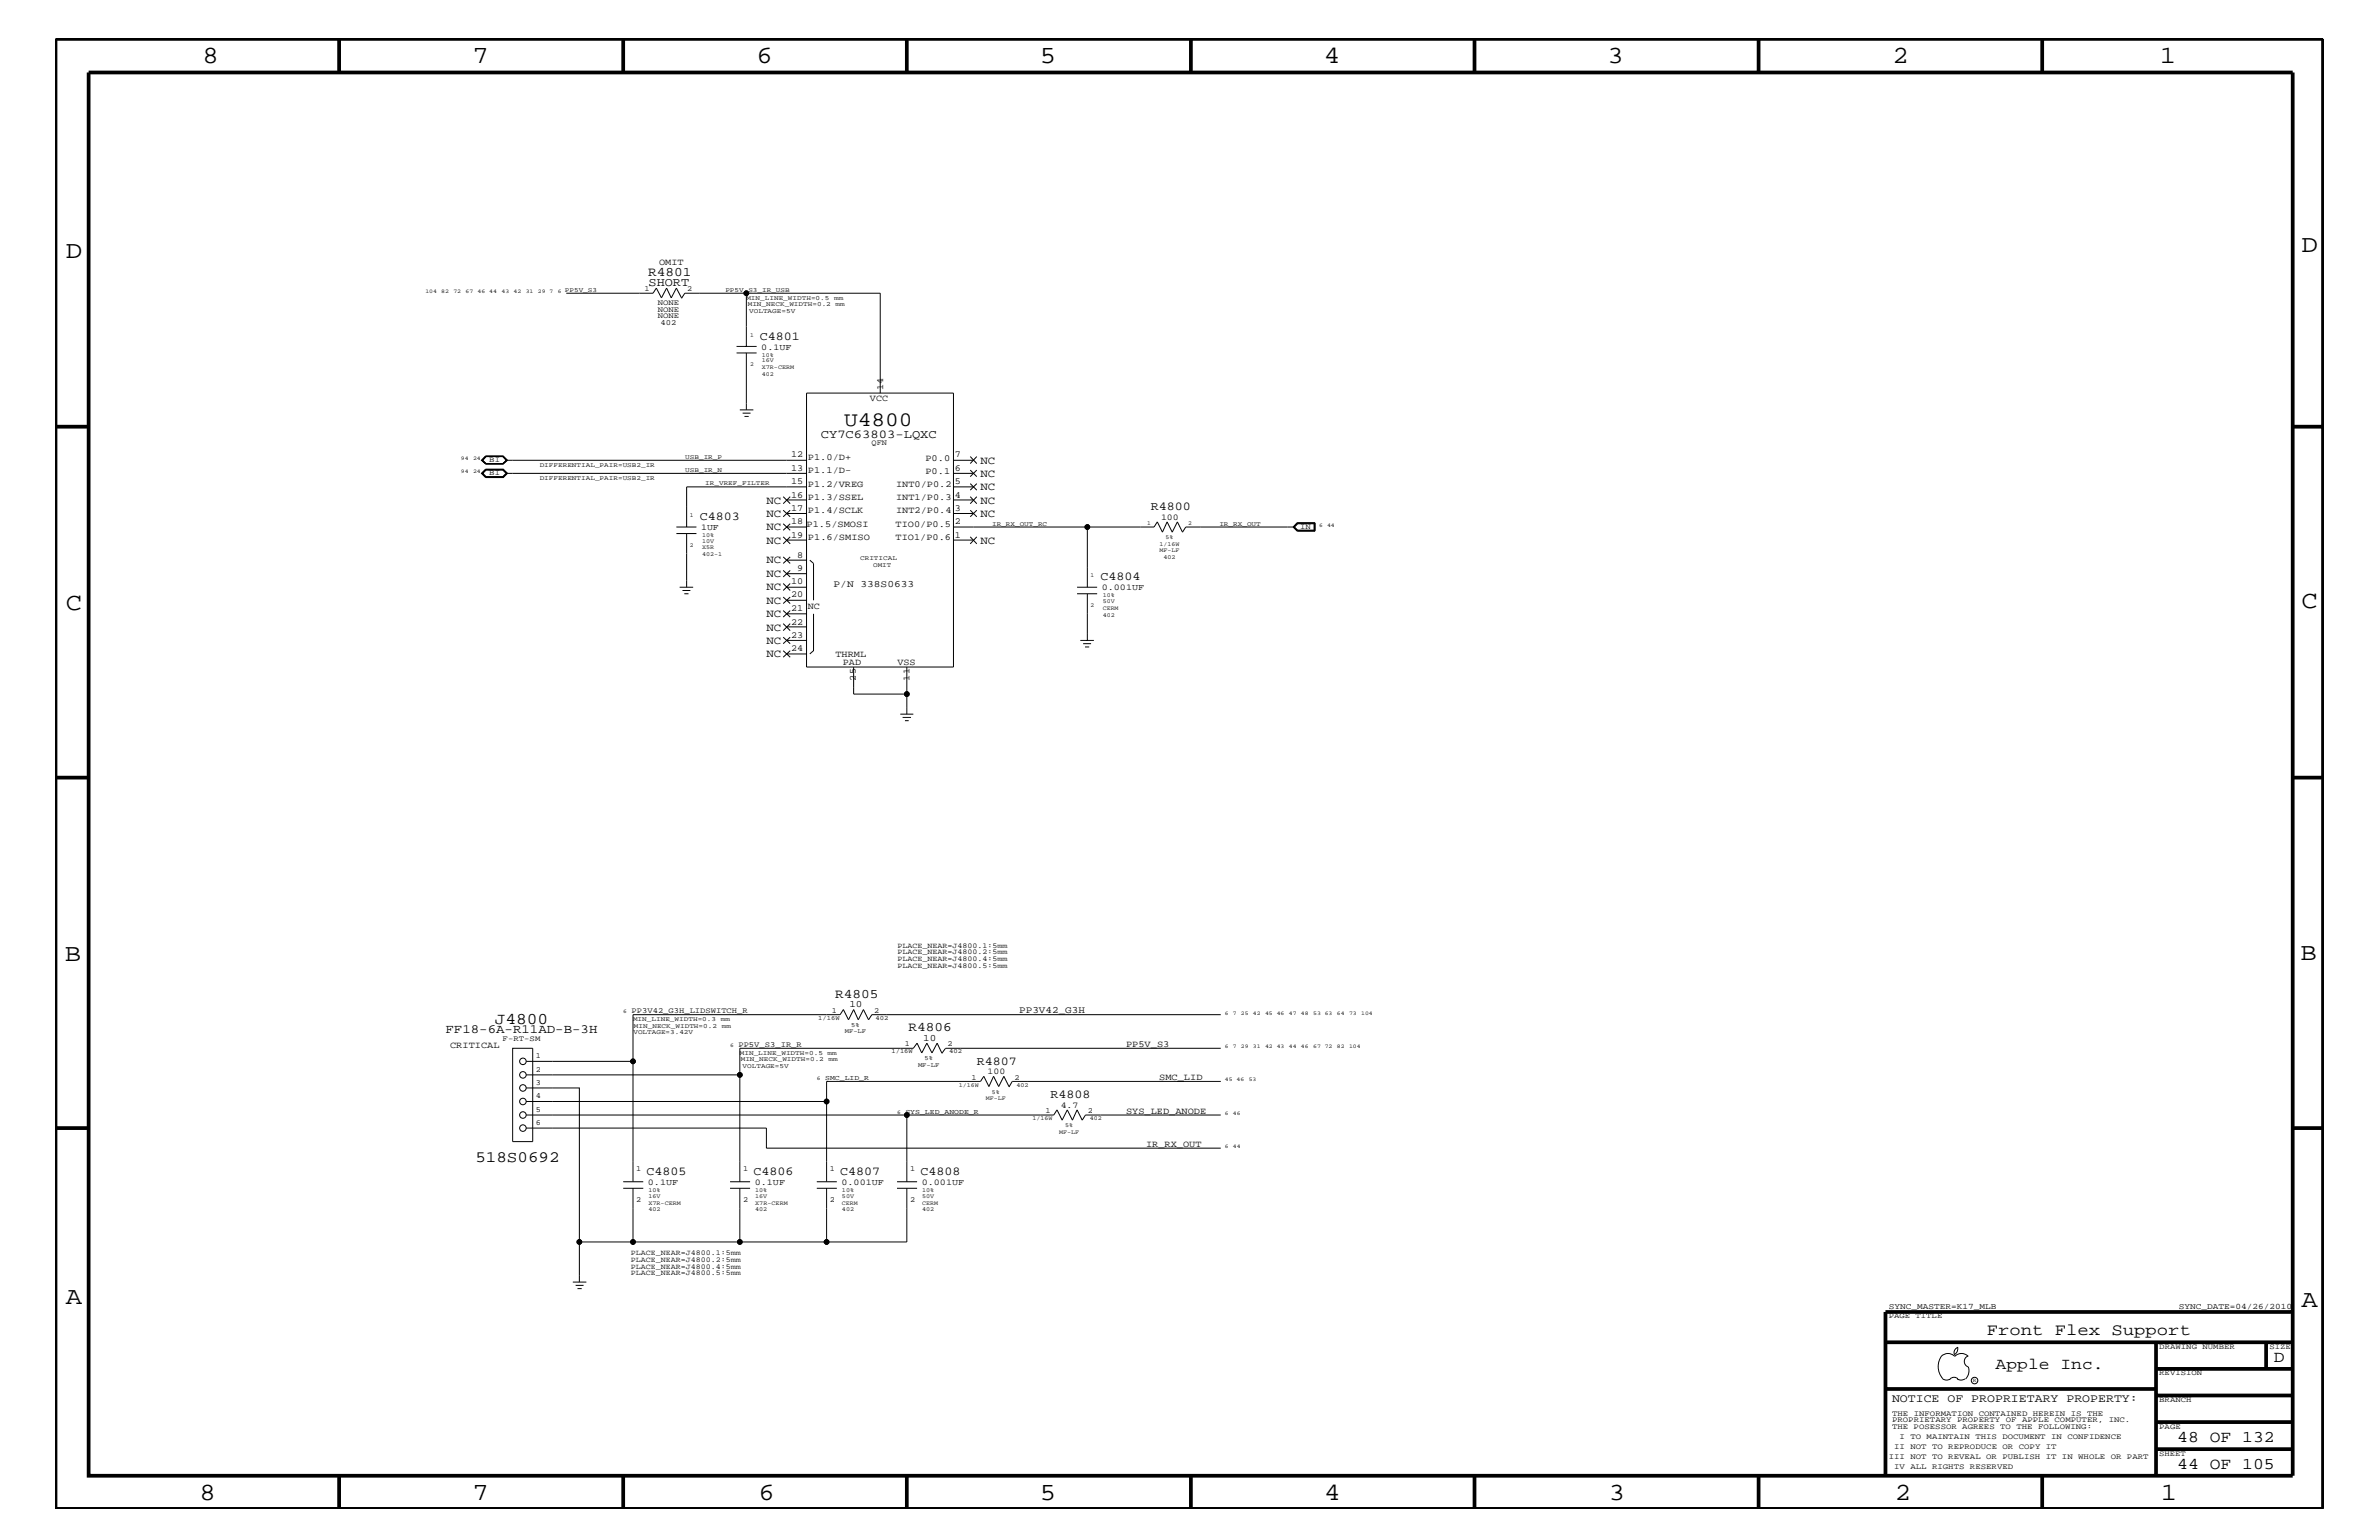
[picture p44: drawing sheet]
<svg xmlns="http://www.w3.org/2000/svg" width="432mm" height="279mm" viewBox="0 0 432 279" stroke-linecap="round" stroke-linejoin="round" font-family="sans-serif">
<defs><g id="words">
<g font-size="4.5">
<text x="36.7" y="11.5">8</text>
<text x="85.8" y="11.5">7</text>
<text x="137.3" y="11.5">6</text>
<text x="188.7" y="11.5">5</text>
<text x="240.3" y="11.5">4</text>
<text x="291.8" y="11.5">3</text>
<text x="343.5" y="11.5">2</text>
<text x="392" y="11.5">1</text>
<text x="11.9" y="46.8">D</text>
<text x="417.7" y="45.7">D</text>
<text x="11.9" y="110.6">C</text>
<text x="417.7" y="110.3">C</text>
<text x="11.8" y="174.3">B</text>
<text x="417.6" y="174.2">B</text>
<text x="11.9" y="236.7">A</text>
<text x="417.7" y="237.1">A</text>
<text x="36.2" y="272.1">8</text>
<text x="85.8" y="272.1">7</text>
<text x="137.7" y="272.1">6</text>
<text x="188.7" y="272.1">5</text>
<text x="240.4" y="272.1">4</text>
<text x="292" y="272.1">3</text>
<text x="343.9" y="272.1">2</text>
<text x="392.2" y="272.1">1</text>
</g>
<text font-size="3.7" x="153.2" y="77.3">U4800</text>
<g font-size="3">
<text x="89.8" y="185.7">J4800</text>
<text x="360.6" y="242.3">Front Flex Support</text>
<text x="362.2" y="248.4">Apple Inc.</text>
<text x="412.7" y="247.1">D</text>
<text x="395.2" y="261.6">48 OF 132</text>
<text x="395.2" y="266.6">44 OF 105</text>
</g>
<text font-size="2.9" x="86.3" y="210.8">518S0692</text>
<g font-size="2.4">
<text x="117.6" y="50.2">R4801</text>
<text x="151.6" y="181">R4805</text>
<text x="164.9" y="187.1">R4806</text>
</g>
<text font-size="2.3" x="80.9" y="187.5">FF18-6A-R11AD-B-3H</text>
<g font-size="2.2">
<text x="117.7" y="51.8">SHORT</text>
<text x="137.9" y="61.7">C4801</text>
<text x="149" y="79.5">CY7C63803-LQXC</text>
<text x="127" y="94.3">C4803</text>
<text x="208.9" y="92.6">R4800</text>
<text x="199.7" y="105.3">C4804</text>
<text x="177.3" y="193.2">R4807</text>
<text x="190.7" y="199.2">R4808</text>
<text x="117.3" y="213.2">C4805</text>
<text x="136.7" y="213.2">C4806</text>
<text x="152.5" y="213.2">C4807</text>
<text x="167" y="213.2">C4808</text>
</g>
<text font-size="2.1" x="343.4" y="254.4">NOTICE OF PROPRIETARY PROPERTY:</text>
<g font-size="2">
<text x="178" y="84.1">NC</text>
<text x="178" y="86.5">NC</text>
<text x="178" y="88.9">NC</text>
<text x="139.1" y="91.4">NC</text>
<text x="139.1" y="93.8">NC</text>
<text x="178" y="91.4">NC</text>
<text x="178" y="93.8">NC</text>
<text x="139.1" y="96.2">NC</text>
<text x="139.1" y="98.7">NC</text>
<text x="178" y="98.7">NC</text>
<text x="139.1" y="102.2">NC</text>
<text x="139.1" y="104.7">NC</text>
<text x="139.1" y="107.1">NC</text>
<text x="139.1" y="109.5">NC</text>
<text x="139.1" y="112">NC</text>
<text x="139.1" y="114.4">NC</text>
<text x="139.1" y="116.8">NC</text>
<text x="139.1" y="119.2">NC</text>
</g>
<g font-size="1.8">
<text x="151.3" y="106.5">P/N 338S0633</text>
<text x="154.2" y="182.7">10</text>
<text x="185" y="183.8">PP3V42_G3H</text>
<text x="167.6" y="188.8">10</text>
</g>
<g font-size="1.7">
<text x="119.6" y="48.1">OMIT</text>
<text x="160.3" y="70.7" transform="rotate(-90 160.3 70.7)">14</text>
<text x="157.9" y="72.8">VCC</text>
<text x="143.6" y="83">12</text>
<text x="146.6" y="83.5">P1.0/D+</text>
<text x="168" y="83.6">P0.0</text>
<text x="173.3" y="83">7</text>
<text x="143.6" y="85.4">13</text>
<text x="143.6" y="87.8">15</text>
<text x="146.6" y="85.9">P1.1/D-</text>
<text x="146.6" y="88.3">P1.2/VREG</text>
<text x="162.6" y="88.3">INT0/P0.2</text>
<text x="168" y="86">P0.1</text>
<text x="173.3" y="87.8">5</text>
<text x="173.3" y="85.4">6</text>
<text x="143.6" y="90.3">16</text>
<text x="143.6" y="92.7">17</text>
<text x="143.6" y="95.1">18</text>
<text x="146.4" y="95.6">P1.5/SMOSI</text>
<text x="146.6" y="90.7">P1.3/SSEL</text>
<text x="146.6" y="93.2">P1.4/SCLK</text>
<text x="162.6" y="95.6">TIO0/P0.5</text>
<text x="162.6" y="90.7">INT1/P0.3</text>
<text x="162.6" y="93.2">INT2/P0.4</text>
<text x="173.3" y="90.3">4</text>
<text x="173.3" y="92.7">3</text>
<text x="173.3" y="95.1">2</text>
<text x="143.6" y="97.6">19</text>
<text x="144.7" y="101.2">8</text>
<text x="146.6" y="98">P1.6/SMISO</text>
<text x="162.6" y="98">TIO1/P0.6</text>
<text x="173.3" y="97.6">1</text>
<text x="143.6" y="106">10</text>
<text x="144.7" y="103.6">9</text>
<text x="143.6" y="108.4">20</text>
<text x="143.6" y="110.9">21</text>
<text x="143.6" y="113.3">22</text>
<text x="146.6" y="110.5">NC</text>
<text x="143.6" y="115.7">23</text>
<text x="143.6" y="118.1">24</text>
<text x="151.6" y="119.2">THRML</text>
<text x="153" y="120.6">PAD</text>
<text x="155.4" y="123.5" transform="rotate(-90 155.4 123.5)">25</text>
<text x="162.9" y="120.6">VSS</text>
<text x="165.1" y="123.5" transform="rotate(-90 165.1 123.5)">11</text>
<text x="81.7" y="190.2">CRITICAL</text>
<text x="204.4" y="189.9">PP5V_S3</text>
<text x="210.4" y="195.9">SMC_LID</text>
<text x="204.4" y="202">SYS_LED_ANODE</text>
<text x="208" y="208.1">IR_RX_OUT</text>
</g>
<g font-size="1.6">
<text x="138.2" y="63.4">0.1UF</text>
<text x="210.7" y="94.3">100</text>
<text x="127.3" y="96.2">1UF</text>
<text x="200" y="107.1">0.001UF</text>
<text x="179.2" y="194.8">100</text>
<text x="192.5" y="200.9">4.7</text>
<text x="117.6" y="215">0.1UF</text>
<text x="137" y="215">0.1UF</text>
<text x="152.7" y="215">0.001UF</text>
<text x="167.3" y="215">0.001UF</text>
</g>
<g font-size="1.5">
<text x="342.8" y="237.4">SYNC_MASTER=K17_MLB</text>
<text x="395.5" y="237.4">SYNC_DATE=04/26/2010</text>
</g>
<g font-size="1.4">
<text x="117" y="52.8">1</text>
<text x="124.7" y="52.8">2</text>
<text x="119.4" y="56.6">NONE</text>
<text x="119.4" y="57.8">NONE</text>
<text x="119.4" y="55.3">NONE</text>
<text x="119.9" y="59">402</text>
<text x="88.8" y="83.8">BI</text>
<text x="158.2" y="80.8">QFN</text>
<text x="88.8" y="86.2">BI</text>
<text x="236" y="96">IN</text>
<text x="162.9" y="172">PLACE_NEAR=J4800.1:5mm</text>
<text x="162.9" y="173.2">PLACE_NEAR=J4800.2:5mm</text>
<text x="162.9" y="174.4">PLACE_NEAR=J4800.4:5mm</text>
<text x="162.9" y="175.6">PLACE_NEAR=J4800.5:5mm</text>
<text x="114.6" y="183.8">PP3V42_G3H_LIDSWITCH_R</text>
<text x="151" y="183.8">1</text>
<text x="158.7" y="183.8">2</text>
<text x="91.2" y="188.8">F-RT-SM</text>
<text x="97.3" y="192">1</text>
<text x="134" y="189.9">PP5V_S3_IR_R</text>
<text x="164.3" y="189.8">1</text>
<text x="172" y="189.8">2</text>
<text x="97.3" y="194.4">2</text>
<text x="97.3" y="196.8">3</text>
<text x="176.4" y="195.9">1</text>
<text x="184.2" y="195.9">2</text>
<text x="97.3" y="199.2">4</text>
<text x="97.3" y="201.7">5</text>
<text x="189.7" y="201.9">1</text>
<text x="197.4" y="201.9">2</text>
<text x="97.3" y="204.1">6</text>
<text x="115.5" y="212.5">1</text>
<text x="134.9" y="212.5">1</text>
<text x="150.6" y="212.5">1</text>
<text x="165.2" y="212.5">1</text>
<text x="115.5" y="218">2</text>
<text x="134.9" y="218">2</text>
<text x="150.6" y="218">2</text>
<text x="165.2" y="218">2</text>
<text x="114.5" y="227.7">PLACE_NEAR=J4800.1:5mm</text>
<text x="114.5" y="229">PLACE_NEAR=J4800.2:5mm</text>
<text x="114.5" y="230.2">PLACE_NEAR=J4800.4:5mm</text>
<text x="114.5" y="231.3">PLACE_NEAR=J4800.5:5mm</text>
<text x="342.8" y="239.2">PAGE TITLE</text>
<text x="391.9" y="244.7">DRAWING NUMBER</text>
<text x="411.9" y="244.7">SIZE</text>
<text x="391.9" y="249.5">REVISION</text>
<text x="343.4" y="256.8">THE INFORMATION CONTAINED HEREIN IS THE</text>
<text x="391.9" y="254.4">BRANCH</text>
<text x="343.4" y="259.3">THE POSESSOR AGREES TO THE FOLLOWING:</text>
<text x="343.4" y="258">PROPRIETARY PROPERTY OF APPLE COMPUTER, INC.</text>
<text x="343.8" y="262.9">II NOT TO REPRODUCE OR COPY IT</text>
<text x="344.8" y="261.1">I TO MAINTAIN THIS DOCUMENT IN CONFIDENCE</text>
<text x="391.9" y="259.3">PAGE</text>
<text x="342.8" y="264.7">III NOT TO REVEAL OR PUBLISH IT IN WHOLE OR PART</text>
<text x="343.8" y="266.6">IV ALL RIGHTS RESERVED</text>
<text x="391.9" y="264.1">SHEET</text>
</g>
<g font-size="1.3">
<text x="149.8" y="195.9">SMC_LID_R</text>
<text x="164.3" y="202">SYS_LED_ANODE_R</text>
</g>
<g font-size="1.2">
<text x="102.5" y="52.9">PP5V_S3</text>
<text x="131.7" y="52.9">PP5V_S3_IR_USB</text>
<text x="135.5" y="54.4">MIN_LINE_WIDTH=0.5</text>
<text x="135.7" y="55.6">MIN_NECK_WIDTH=0.2</text>
<text x="136" y="56.8">VOLTAGE=5V</text>
<text x="151.4" y="54.4">mm</text>
<text x="151.7" y="55.6">mm</text>
<text x="124.4" y="83.3">USB_IR_P</text>
<text x="98" y="84.7">DIFFERENTIAL_PAIR=USB2_IR</text>
<text x="98" y="87.1">DIFFERENTIAL_PAIR=USB2_IR</text>
<text x="124.4" y="85.6">USB_IR_N</text>
<text x="128" y="88.1">IR_VREF_FILTER</text>
<text x="180.1" y="95.4">IR_RX_OUT_RC</text>
<text x="221.3" y="95.4">IR_RX_OUT</text>
<text x="156.1" y="101.6">CRITICAL</text>
<text x="158.5" y="102.9">OMIT</text>
<text x="114.9" y="185.3">MIN_LINE_WIDTH=0.3</text>
<text x="130.8" y="185.3">mm</text>
<text x="148.5" y="185">1/16W</text>
<text x="158.9" y="185">402</text>
<text x="115" y="187.6">VOLTAGE=3.42V</text>
<text x="115.1" y="186.5">MIN_NECK_WIDTH=0.2</text>
<text x="131" y="186.5">mm</text>
<text x="134.3" y="191.4">MIN_LINE_WIDTH=0.5</text>
<text x="150.2" y="191.4">mm</text>
<text x="153.3" y="187.5">MF-LF</text>
<text x="154.5" y="186.3">5%</text>
<text x="161.8" y="191.1">1/16W</text>
<text x="172.3" y="191.1">402</text>
<text x="134.5" y="192.6">MIN_NECK_WIDTH=0.2</text>
<text x="134.8" y="193.7">VOLTAGE=5V</text>
<text x="150.4" y="192.6">mm</text>
<text x="166.6" y="193.6">MF-LF</text>
<text x="167.8" y="192.3">5%</text>
</g>
<g font-size="1.1">
<text x="136.1" y="61.1">1</text>
<text x="138.3" y="64.7">10%</text>
<text x="138.3" y="65.7">16V</text>
<text x="136.1" y="66.5">2</text>
<text x="138.3" y="67">X7R-CERM</text>
<text x="138.3" y="68.2">402</text>
<text x="125.2" y="93.8">1</text>
<text x="208.2" y="95.2">1</text>
<text x="215.6" y="95.2">2</text>
<text x="125.2" y="99.3">2</text>
<text x="127.4" y="99.7">X5R</text>
<text x="127.4" y="98.5">10V</text>
<text x="127.4" y="97.4">10%</text>
<text x="127.4" y="101">402-1</text>
<text x="210.4" y="100.2">MF-LF</text>
<text x="210.4" y="99">1/16W</text>
<text x="211.2" y="101.4">402</text>
<text x="211.5" y="97.7">5%</text>
<text x="198" y="104.7">1</text>
<text x="198" y="110.2">2</text>
<text x="200.2" y="108.3">10%</text>
<text x="200.2" y="111.9">402</text>
<text x="200.2" y="109.4">50V</text>
<text x="200.2" y="110.6">CERM</text>
<text x="174" y="197.2">1/16W</text>
<text x="184.5" y="197.2">402</text>
<text x="178.9" y="199.6">MF-LF</text>
<text x="180" y="198.4">5%</text>
<text x="187.4" y="203.2">1/16W</text>
<text x="197.8" y="203.2">402</text>
<text x="192.2" y="205.7">MF-LF</text>
<text x="193.3" y="204.4">5%</text>
<text x="117.7" y="216.2">10%</text>
<text x="117.7" y="218.6">X7R-CERM</text>
<text x="117.7" y="219.7">402</text>
<text x="117.7" y="217.3">16V</text>
<text x="137.1" y="218.6">X7R-CERM</text>
<text x="137.1" y="216.2">10%</text>
<text x="137.1" y="217.3">16V</text>
<text x="137.1" y="219.7">402</text>
<text x="152.8" y="216.2">10%</text>
<text x="152.8" y="217.3">50V</text>
<text x="152.8" y="218.6">CERM</text>
<text x="152.8" y="219.7">402</text>
<text x="167.4" y="216.2">10%</text>
<text x="167.4" y="217.3">50V</text>
<text x="167.4" y="218.6">CERM</text>
<text x="167.4" y="219.7">402</text>
</g>
<g font-size="1">
<text x="77.2" y="53.2">104</text>
<text x="80.1" y="53.2">82</text>
<text x="82.3" y="53.2">72</text>
<text x="84.5" y="53.2">67</text>
<text x="86.7" y="53.2">46 44</text>
<text x="91" y="53.2">43</text>
<text x="93.2" y="53.2">42</text>
<text x="95.4" y="53.2">31</text>
<text x="97.6" y="53.2">29 7</text>
<text x="101.3" y="53.2">6</text>
<text x="83.7" y="83.5">94</text>
<text x="85.9" y="83.5">24</text>
<text x="83.7" y="85.9">94</text>
<text x="85.9" y="85.9">24</text>
<text x="239.4" y="95.6">6</text>
<text x="240.9" y="95.6">44</text>
<text x="113.1" y="183.8">6</text>
<text x="222.3" y="184.1">6</text>
<text x="223.8" y="184.1">7</text>
<text x="225.2" y="184.1">25</text>
<text x="227.4" y="184.1">42</text>
<text x="229.6" y="184.1">45 46</text>
<text x="233.9" y="184.1">47</text>
<text x="236.1" y="184.1">48</text>
<text x="238.3" y="184.1">53 63</text>
<text x="242.7" y="184.1">64</text>
<text x="244.9" y="184.1">73</text>
<text x="247.1" y="184.1">104</text>
<text x="132.5" y="189.9">6</text>
<text x="222.3" y="190.2">6</text>
<text x="223.8" y="190.2">7</text>
<text x="225.2" y="190.2">29</text>
<text x="227.4" y="190.2">31</text>
<text x="229.6" y="190.2">42 43</text>
<text x="233.9" y="190.2">44</text>
<text x="236.1" y="190.2">46</text>
<text x="238.3" y="190.2">67 72</text>
<text x="242.7" y="190.2">82</text>
<text x="244.9" y="190.2">104</text>
<text x="148.3" y="195.9">6</text>
<text x="222.3" y="196.2">45 46</text>
<text x="226.7" y="196.2">53</text>
<text x="162.8" y="202">6</text>
<text x="222.3" y="202.3">6</text>
<text x="223.8" y="202.3">46</text>
<text x="222.3" y="208.3">6</text>
<text x="223.8" y="208.3">44</text>
<text x="358.1" y="250.7">R</text>
</g>
</g></defs>
<g fill="none" stroke="#000" stroke-width=".18">
<path d="M102.8 53.2h15.7l.6-.9 1 1.7 .9-1.7 .8 1.7 1-1.7 .9 1.7M123.7 54.1l.6-.9h11.2v9.7M135.5 53.2h24.3v18.1M133.7 64h3.6M133.7 62.9h3.6M134.3 74.4h2.4M134.8 75h1.4M135.1 75.6h.8M135.5 64v10.4M146.4 71.3h26.7v49.7h-26.7zM87.5 85.9l.6-.7h3.2l.7 .7-.7 .7h-3.2zM87.5 85.9l.7-.7h3.1l.6 .7-.6 .7h-3.1z"/>
<path d="M88.1 82.7h3.2l.7 .8-.7 .7h-3.2M88.1 82.7h3.3l.7 .8-.7 .7h-3.3M88.1 82.7l-.7 .8 .7 .7M88.1 82.7l-.6 .8 .6 .7M88.1 85.1h3.3l.7 .8-.7 .7h-3.3l-.7-.7zM88.2 82.8h3.1l.6 .7h54.5M88.2 82.8h3.1l.6 .7-.6 .6h-3.1M88.2 82.8l-.7 .7 .7 .6M88.2 82.8l-.6 .7 .6 .6M91.9 83.5l-.6 .6h-3.1M91.9 85.9l-.6 .6h-3.1l-.6-.6 .6-.6h3.1l.6 .6h54.5M122.8 96.8h3.6"/>
<path d="M122.8 95.6h3.6M124.6 96.8v9.7M142.2 90.1l1.2 1.3M142.2 92.6l1.2 1.2M142.2 95l1.2 1.2M142.2 97.4l1.2 1.3M142.7 95.6h3.7M142.7 93.2h3.7M142.7 90.7h3.7M142.7 98h3.7M143.4 90.1l-1.2 1.3M143.4 92.6l-1.2 1.2"/>
<path d="M143.4 95l-1.2 1.2M143.4 97.4l-1.2 1.3M146.4 88.3h-21.8v7.3M173.1 95.6h24.3M173.1 93.2h3.6M173.1 90.7h3.6M173.1 88.3h3.6M173.1 85.9h3.6M173.1 83.5h3.6M173.1 98h3.6M176.1 82.8l1.2 1.3M176.1 85.3l1.2 1.2"/>
<path d="M176.1 87.7l1.2 1.2M176.1 90.1l1.2 1.3M176.1 92.6l1.2 1.2M176.1 97.4l1.2 1.3M177.3 82.8l-1.2 1.3M177.3 85.3l-1.2 1.2M177.3 87.7l-1.2 1.2M177.3 90.1l-1.2 1.3M177.3 92.6l-1.2 1.2M177.3 97.4l-1.2 1.3M235 95.6h-19.8l-.6 .9-.9-1.8-.9 1.8-1-1.8-.8 1.8-.9-1.8-.6 .9h-12.1v10.9M235.5 94.9h3.1v1.3h-3.1l-.6-.6z"/>
<path d="M235.5 94.9h3.2v1.5h-3.2l-.8-.8zM235.5 94.9l-.7 .7 .7 .7h3.2M235.5 96.2l-.5-.6 .5-.6h3v1.2M123.4 106.5h2.4M123.9 107.1h1.4M124.2 107.7h.8M142.2 101l1.2 1.2M142.2 103.5l1.2 1.2M142.2 105.9l1.2 1.2M142.2 108.3l1.2 1.2M142.2 110.8l1.2 1.2M142.2 113.1l1.2 1.3"/>
<path d="M142.2 115.6l1.2 1.2M142.2 118.1l1.2 1.1M142.7 106.5h3.7M142.7 111.4h3.7M142.7 113.7h3.7M142.7 116.2h3.7M142.7 118.6h3.7M142.7 108.9h3.7M142.7 104.1h3.7M142.7 101.6h3.7M143.4 101l-1.2 1.2M143.4 103.5l-1.2 1.2"/>
<path d="M143.4 105.9l-1.2 1.2M143.4 108.3l-1.2 1.2M143.4 110.8l-1.2 1.2M143.4 113.1l-1.2 1.3M143.4 115.6l-1.2 1.2M143.4 118.1l-1.2 1.1M147 101.6l.7 .6v6.7M147.7 111.4v6.7l-.7 .5M195.5 106.5h3.6M195.5 107.7h3.6M196.1 116.2h2.4M196.6 116.8h1.4"/>
<path d="M196.9 117.4h.8M197.4 107.7v8.5M154.9 121v4.9h9.7M163.4 129.6h2.4M163.8 130.2h1.6M164.3 130.8h.6M164.6 121v8.6M93 190.2h3.7v16.9h-3.7zM95.5 197.4h9.7v27.9M95.5 199.8h54.5v14.6M95.5 195h38.8v19.4M95.5 192.6h19.4v21.8"/>
<path d="M170.9 191l-.8-1.7-.9 1.7-1-1.7-.9 1.7-.8-1.7-.7 .9h-31.5v4.8M183.1 197.1l-.9-1.8-.9 1.8-1-1.8-.8 1.8-.9-1.8-.6 .9h-28v3.6M221.6 184.1h-63.4l-.6 .9-.9-1.8-.9 1.8-.9-1.8-.9 1.8-.9-1.8-.6 .9h-37.6v8.5M221.6 190.2h-50l-.7 .9M221.6 196.2h-37.9l-.6 1M95.5 204.7h43.6v3.6h82.5M95.5 202.3h95.8l.6-.9 .9 1.8 .9-1.8 .9 1.8 .9-1.8 .9 1.8 .6-.9h24.6M113.1 215.6h3.7M113.1 214.4h3.7M114.9 215.6v9.7h-9.7v7.3M132.5 215.6h3.6M132.5 214.4h3.6"/>
<path d="M134.3 215.6v9.7h15.7v-9.7M148.3 215.6h3.6M148.3 214.4h3.6M162.8 215.6h3.7M162.8 214.4h3.7M164.6 202.3v12.1M164.6 215.6v9.7h-14.6M104 232.6h2.4M104.5 233.2h1.4M104.8 233.8h.8M114.9 225.3h19.4M352.3 246.1a1.69 1.69 0 0 1 2.5 0 1.72 1.72 0 0 1 2.4 0"/>
<path d="M352.4 246a3.2 3.2 0 0 0 .4 4.3l.8 .1 .4-.2M354 250.2l.7-.3 .7 .3M355.2 250.2l.7 .2 .7-.2M355.3 244.4v.3a1.18 1.18 0 0 1-.6 1.1M355.4 244.4a.99 .99 0 0 0-.6 1.4M357.2 246a1.04 1.04 0 0 0-.7 1 1.04 1.04 0 0 0 .7 1M357.3 248l.1 .7a2.11 2.11 0 0 1-.6 1.5"/>
<circle cx="135.5" cy="53.2" r=".42"/>
<circle cx="197.4" cy="95.6" r=".42"/>
<circle cx="164.6" cy="125.9" r=".42"/>
<circle cx="94.9" cy="199.8" r=".59"/>
<circle cx="94.9" cy="197.4" r=".59"/>
<circle cx="94.9" cy="195" r=".59"/>
<circle cx="94.9" cy="192.6" r=".59"/>
<circle cx="114.9" cy="192.6" r=".42"/>
<circle cx="134.3" cy="195" r=".42"/>
<circle cx="150" cy="199.8" r=".42"/>
<circle cx="94.9" cy="204.7" r=".59"/>
<circle cx="94.9" cy="202.3" r=".59"/>
<circle cx="164.6" cy="202.3" r=".42"/>
<circle cx="105.2" cy="225.3" r=".42"/>
<circle cx="114.9" cy="225.3" r=".42"/>
<circle cx="134.3" cy="225.3" r=".42"/>
<circle cx="150" cy="225.3" r=".42"/>
<circle cx="358.4" cy="250.5" r=".59"/>
</g>
<g fill="none" stroke="#000" stroke-width=".68" stroke-linecap="butt">
<path d="M10.1 7.1h411.5v266.7h-411.5zM16.1 13.2h400v254.5h-400zM61.6 7.1v6.1M113.1 7.1v6.1M164.6 7.1v6.1M216.2 7.1v6.1M267.6 7.1v6.1M319.2 7.1v6.1M370.7 7.1v6.1M10.1 77.4h6M416.1 77.4h5.5M10.1 141.1h6"/>
<path d="M416.1 141.1h5.5M10.1 204.7h6M416.1 204.7h5.5M416.1 238h-73.9v29.7M342.2 243.5h73.9M342.2 252h49.1M391.3 243.5v24.2M391.3 258h24.8M391.3 253.2h24.8M391.3 248.4h24.8M411.3 243.5v4.9M61.6 267.7v6.1"/>
<path d="M113.1 267.7v6.1M164.6 267.7v6.1M216.2 268v5.8M267.6 267.7v6.1M319.2 267.7v6.1M370.7 267.7v6.1M391.3 262.9h24.8"/>
</g>
<g fill="#000">
<circle cx="135.5" cy="53.2" r=".42"/>
<circle cx="197.4" cy="95.6" r=".42"/>
<circle cx="164.6" cy="125.9" r=".42"/>
<circle cx="114.9" cy="192.6" r=".42"/>
<circle cx="134.3" cy="195" r=".42"/>
<circle cx="150" cy="199.8" r=".42"/>
<circle cx="164.6" cy="202.3" r=".42"/>
<circle cx="105.2" cy="225.3" r=".42"/>
<circle cx="114.9" cy="225.3" r=".42"/>
<circle cx="134.3" cy="225.3" r=".42"/>
<circle cx="150" cy="225.3" r=".42"/>
</g>
<use href="#words"/>
</svg>
